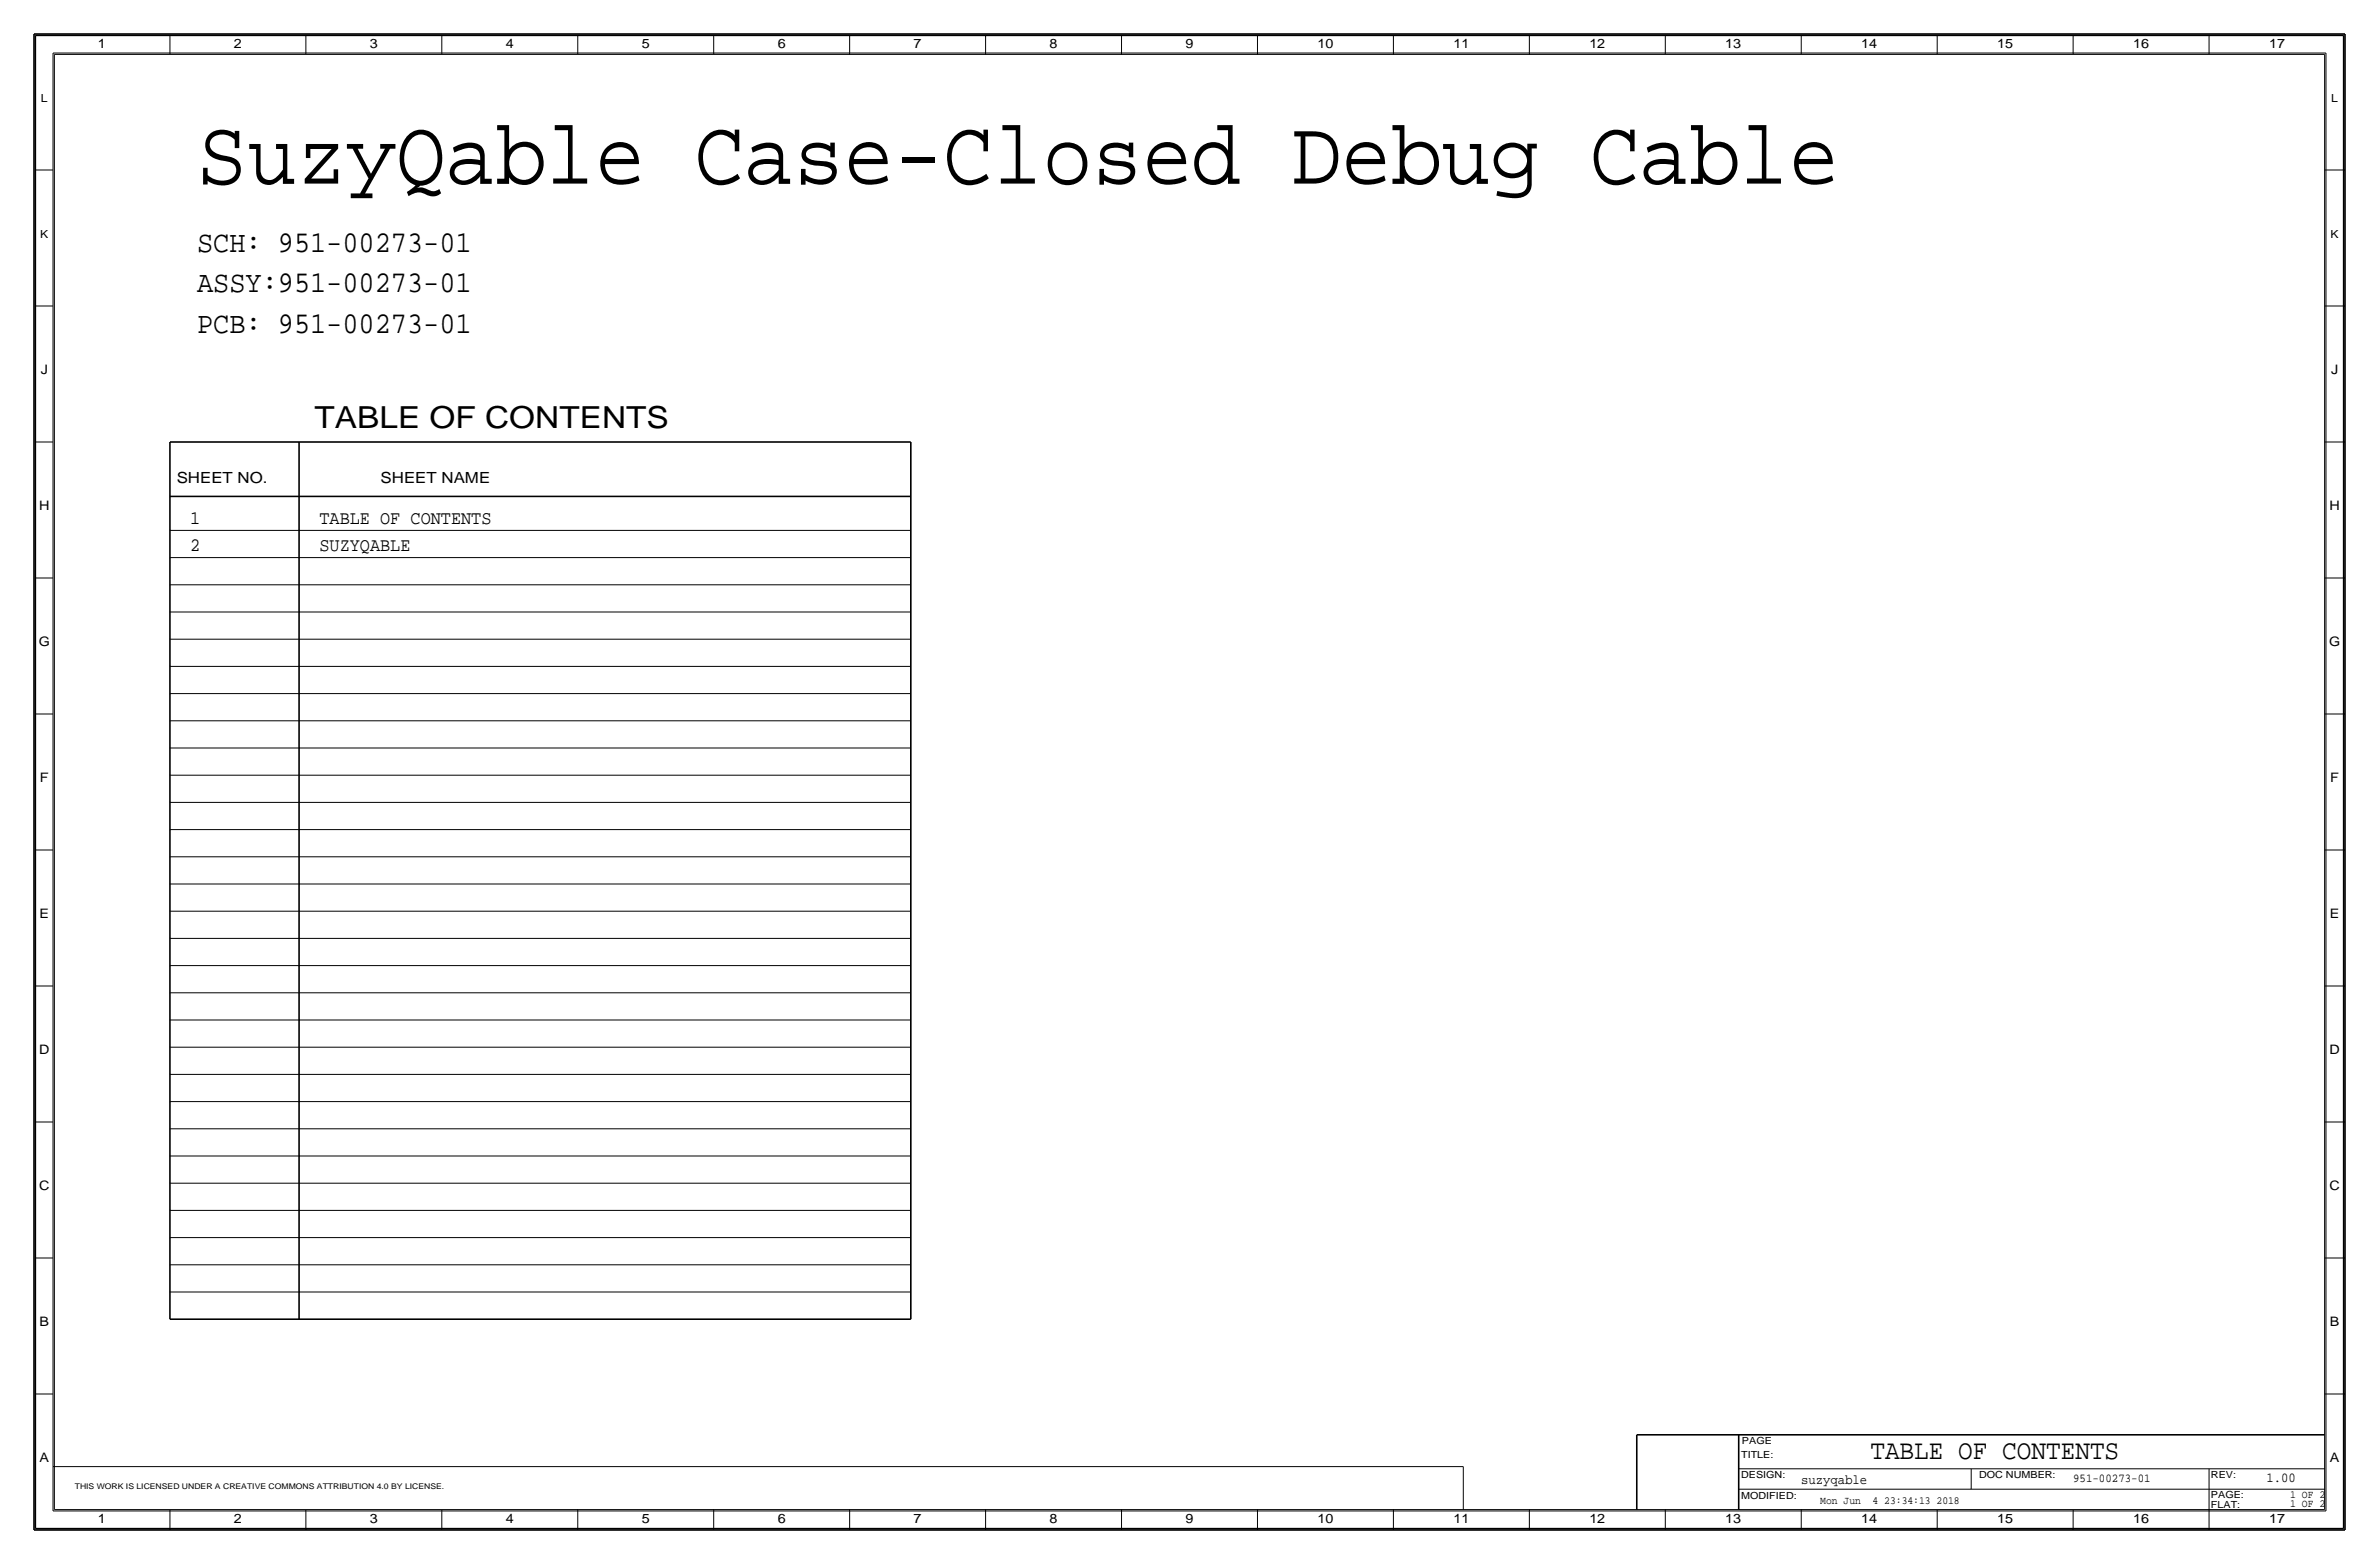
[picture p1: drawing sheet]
<svg xmlns="http://www.w3.org/2000/svg" width="444mm" height="292mm" viewBox="0 0 444 292" stroke-linecap="round" stroke-linejoin="round" font-family="sans-serif">
<defs><g id="words">
<text font-size="17.4" x="36.8" y="34.3">SuzyQable Case-Closed Debug Cable</text>
<text font-size="5.7" x="58.8" y="80">TABLE OF CONTENTS</text>
<g font-size="5.6">
<text x="36.8" y="47">SCH: 951-00273-01</text>
<text x="36.8" y="54.6">ASSY:951-00273-01</text>
<text x="36.8" y="62.2">PCB: 951-00273-01</text>
</g>
<text font-size="5.1" x="349.5" y="272.5">TABLE OF CONTENTS</text>
<g font-size="3.5">
<text x="35.6" y="97.8">1</text>
<text x="59.7" y="97.8">TABLE OF CONTENTS</text>
<text x="35.6" y="102.9">2</text>
<text x="59.7" y="102.9">SUZYQABLE</text>
</g>
<g font-size="2.9">
<text x="33" y="90.2">SHEET NO.</text>
<text x="71.1" y="90.2">SHEET NAME</text>
</g>
<g font-size="2.6">
<text x="336.5" y="277.1">suzyqable</text>
<text x="423.5" y="276.9">1.00</text>
</g>
<g font-size="2.4">
<text x="18.3" y="8.9">1</text>
<text x="43.7" y="8.9">2</text>
<text x="69.1" y="8.9">3</text>
<text x="94.5" y="8.9">4</text>
<text x="119.9" y="8.9">5</text>
<text x="145.3" y="8.9">6</text>
<text x="170.7" y="8.9">7</text>
<text x="196.1" y="8.9">8</text>
<text x="221.5" y="8.9">9</text>
<text x="246.2" y="8.9">10</text>
<text x="271.6" y="8.9">11</text>
<text x="297" y="8.9">12</text>
<text x="322.4" y="8.9">13</text>
<text x="347.8" y="8.9">14</text>
<text x="373.2" y="8.9">15</text>
<text x="398.6" y="8.9">16</text>
<text x="424" y="8.9">17</text>
<text x="7.6" y="69.8">J</text>
<text x="435.5" y="69.8">J</text>
<text x="7.3" y="95.3">H</text>
<text x="435.3" y="95.2">H</text>
<text x="7.2" y="120.6">G</text>
<text x="435.2" y="120.6">G</text>
<text x="7.5" y="146">F</text>
<text x="435.4" y="146">F</text>
<text x="7.4" y="171.4">E</text>
<text x="435.3" y="171.4">E</text>
<text x="7.3" y="196.8">D</text>
<text x="435.3" y="196.8">D</text>
<text x="7.3" y="222.2">C</text>
<text x="435.3" y="222.2">C</text>
<text x="7.4" y="247.6">B</text>
<text x="435.3" y="247.6">B</text>
<text x="7.4" y="273.1">A</text>
<text x="435.3" y="273">A</text>
<text x="18.3" y="284.5">1</text>
<text x="43.7" y="284.5">2</text>
<text x="69.1" y="284.5">3</text>
<text x="94.5" y="284.5">4</text>
<text x="119.9" y="284.5">5</text>
<text x="145.3" y="284.5">6</text>
<text x="170.7" y="284.5">7</text>
<text x="196.1" y="284.5">8</text>
<text x="221.5" y="284.5">9</text>
<text x="246.2" y="284.5">10</text>
<text x="271.6" y="284.5">11</text>
<text x="297" y="284.5">12</text>
<text x="322.4" y="284.5">13</text>
<text x="347.8" y="284.5">14</text>
<text x="373.2" y="284.5">15</text>
<text x="398.6" y="284.5">16</text>
<text x="424" y="284.5">17</text>
</g>
<text font-size="2.3" x="387.3" y="276.9">951-00273-01</text>
<g font-size="2.1">
<text x="7.6" y="19.1">L</text>
<text x="435.6" y="19">L</text>
<text x="7.5" y="44.4">K</text>
<text x="435.5" y="44.4">K</text>
</g>
<g font-size="2">
<text x="340.1" y="280.9">Mon Jun</text>
<text x="349.9" y="280.9">4 23:34:13 2018</text>
<text x="427.9" y="281.5">1 OF 2</text>
<text x="427.9" y="279.7">1 OF 2</text>
</g>
<g font-size="1.8">
<text x="325.5" y="269.7">PAGE</text>
<text x="325.3" y="272.3">TITLE:</text>
<text x="413.1" y="276">REV:</text>
<text x="325.3" y="279.9">MODIFIED:</text>
<text x="325.3" y="276">DESIGN:</text>
<text x="369.8" y="276">DOC NUMBER:</text>
<text x="413.1" y="279.9">PAGE:</text>
<text x="413.1" y="281.6">FLAT:</text>
</g>
<text font-size="1.5" x="14" y="278.1">THIS WORK IS LICENSED UNDER A CREATIVE COMMONS ATTRIBUTION 4.0 BY LICENSE.</text>
</g></defs>
<g fill="none" stroke="#000" stroke-width=".19">
<path d="M9.9 9.9h424.7zM9.9 9.9v272.3zM10.2 10.2h424.1zM10.2 10.2v271.7zM31.7 6.6v3.6zM57.1 6.6v3.6zM82.5 6.6v3.6zM107.9 6.6v3.6zM133.3 6.6v3.6zM158.7 6.6v3.6zM184.1 6.6v3.6zM209.5 6.6v3.6z"/>
<path d="M234.9 6.6v3.6zM260.3 6.6v3.6zM285.8 6.6v3.6zM311.1 6.6v3.6zM336.5 6.6v3.6zM361.9 6.6v3.6zM387.3 6.6v3.6zM412.7 6.6v3.6zM434.3 10.2v271.7zM434.6 9.9v272.3zM6.6 31.8h3.3zM434.3 31.8h3.8z"/>
<path d="M6.6 57.1h3.3zM434.3 57.1h3.8zM6.6 82.5h3.3zM31.7 99.1h138.5zM434.3 82.5h3.8zM6.6 107.9h3.3zM31.7 104.1h138.5zM31.7 109.2h138.5zM31.7 119.4h138.5zM31.7 114.3h138.5zM434.3 107.9h3.8zM6.6 133.3h3.3z"/>
<path d="M31.7 129.5h138.5zM31.7 134.6h138.5zM31.7 139.7h138.5zM31.7 124.5h138.5zM434.3 133.3h3.8zM6.6 158.7h3.3zM31.7 144.8h138.5zM31.7 149.9h138.5zM31.7 154.9h138.5zM434.3 158.7h3.8zM31.7 160h138.5zM31.7 165.1h138.5z"/>
<path d="M31.7 170.2h138.5zM31.7 175.3h138.5zM6.6 184.1h3.3zM31.7 195.6h138.5zM31.7 185.4h138.5zM31.7 190.5h138.5zM31.7 180.3h138.5zM434.3 184.1h3.8zM6.6 209.5h3.3zM31.7 215.9h138.5zM31.7 210.8h138.5zM31.7 205.7h138.5z"/>
<path d="M31.7 200.7h138.5zM434.3 209.5h3.8zM6.6 234.9h3.3zM31.7 231.1h138.5zM31.7 226.1h138.5zM31.7 221h138.5zM31.7 236.2h138.5zM434.3 234.9h3.8zM31.7 241.3h138.5zM6.6 260.3h3.3zM9.9 273.9h263.5zM273.4 273.9v8z"/>
<path d="M324.9 278.1h109.4zM324.9 274.3h109.4zM368.3 274.3v3.8zM412.7 274.3v11.4zM434.3 260.3h3.8zM9.9 282.2h424.7zM10.2 281.9h424.1zM31.7 281.9v3.8zM57.1 281.9v3.8zM82.5 281.9v3.8zM107.9 281.9v3.8zM133.3 281.9v3.8z"/>
<path d="M158.7 281.9v3.8zM184.1 281.9v3.8zM209.5 281.9v3.8zM234.9 281.9v3.8zM260.3 281.9v3.8zM285.8 281.9v3.8zM311.1 281.9v3.8zM336.5 281.9v3.8zM361.9 281.9v3.8zM387.3 281.9v3.8z"/>
</g>
<g fill="none" stroke="#000" stroke-width=".3">
<path d="M6.3 6.3h431.8zM6.3 6.3v279.4zM6.6 6.6h431.3zM6.6 6.6v278.9zM437.9 6.6v278.9zM438.1 6.3v279.4zM31.7 92.7h138.5zM31.7 82.5h138.5zM31.7 82.5v163.9zM55.9 82.5v163.9zM170.2 82.5v163.9zM31.7 246.4h138.5z"/>
<path d="M305.8 268v13.9zM305.8 268h128.5zM324.9 268v13.9zM6.3 285.7h431.8zM6.6 285.5h431.3z"/>
</g>
<use href="#words"/>
</svg>
